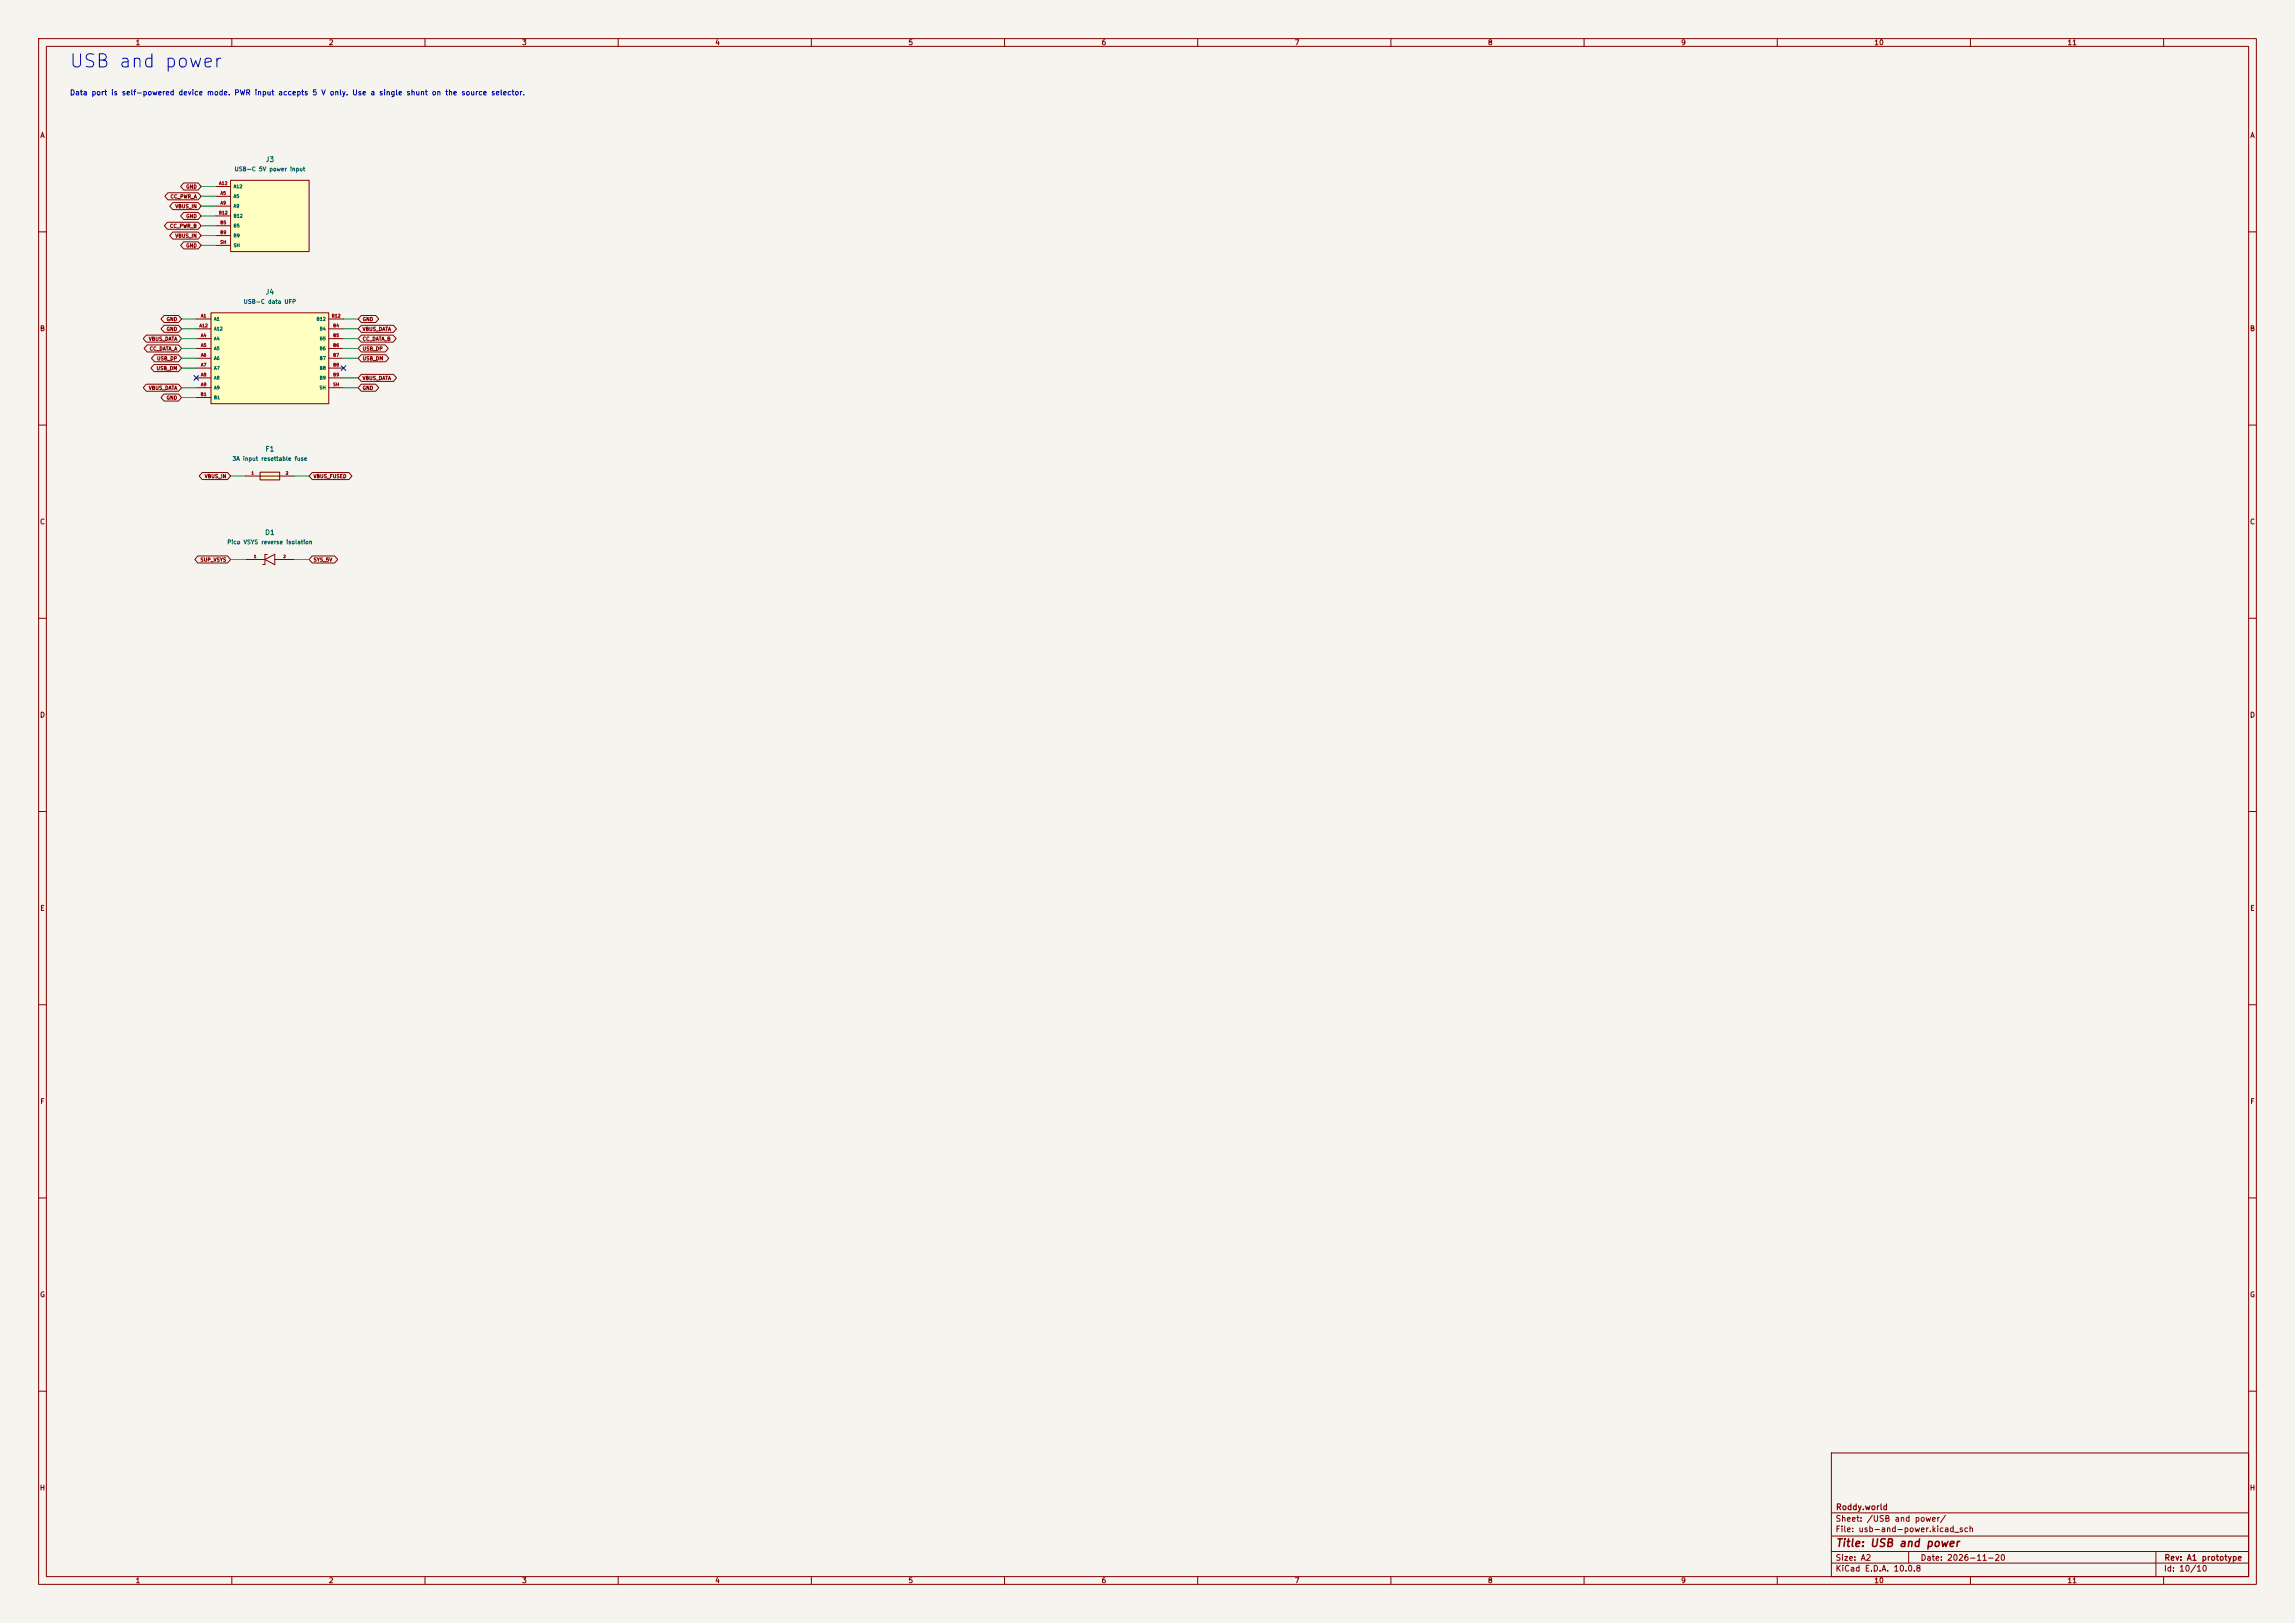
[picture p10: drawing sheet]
<svg xmlns="http://www.w3.org/2000/svg" width="594mm" height="420mm" viewBox="0 0 594 420" stroke-linecap="round" stroke-linejoin="round" font-family="sans-serif">
<defs><g id="words">
<text font-size="3.4" fill="#0000c2" x="17.8" y="18.4">USB and power</text>
<text font-size="2" fill="#840000" x="475" y="400.8">Title: USB and power</text>
<g font-size="1.5" fill="#840000">
<text x="475" y="394.1">Sheet: /USB and power/</text>
<text x="475.1" y="391.1">Roddy.world</text>
<text x="475" y="396.8">File: usb-and-power.kicad_sch</text>
<text x="475" y="407">KiCad E.D.A. 10.0.8</text>
<text x="475" y="404.2">Size: A2</text>
<text x="497" y="404.2">Date: 2026-11-20</text>
<text x="560" y="407">Id: 10/10</text>
<text x="560.1" y="404.2">Rev: A1 prototype</text>
</g>
<g font-size="1.3" fill="#840000">
<text x="35" y="12">1</text>
<text x="85" y="12">2</text>
<text x="135" y="12">3</text>
<text x="185" y="12">4</text>
<text x="235" y="12">5</text>
<text x="285" y="12">6</text>
<text x="335" y="12">7</text>
<text x="385" y="12">8</text>
<text x="435" y="12">9</text>
<text x="485" y="12">10</text>
<text x="535" y="12">11</text>
<text x="10.3" y="36">A</text>
<text x="582.3" y="36">A</text>
<text x="10.2" y="86">B</text>
<text x="582.2" y="86">B</text>
<text x="10.2" y="136">C</text>
<text x="582.2" y="136">C</text>
<text x="10.2" y="186">D</text>
<text x="582.2" y="186">D</text>
<text x="10.3" y="236">E</text>
<text x="582.3" y="236">E</text>
<text x="10.3" y="286">F</text>
<text x="582.3" y="286">F</text>
<text x="10.2" y="336">G</text>
<text x="582.2" y="336">G</text>
<text x="10.2" y="386">H</text>
<text x="582.2" y="386">H</text>
<text x="35" y="410">1</text>
<text x="85" y="410">2</text>
<text x="135" y="410">3</text>
<text x="185" y="410">4</text>
<text x="235" y="410">5</text>
<text x="285" y="410">6</text>
<text x="335" y="410">7</text>
<text x="385" y="410">8</text>
<text x="435" y="410">9</text>
<text x="485" y="410">10</text>
<text x="535" y="410">11</text>
</g>
<text font-size="1.3" fill="#0000c2" x="18" y="25">Data port is self-powered device mode. PWR input accepts 5 V only. Use a single shunt on the source selector.</text>
<g font-size="1.3" fill="#006464">
<text x="68.6" y="42.2">J3</text>
<text x="68.6" y="76.5">J4</text>
<text x="68.6" y="117.2">F1</text>
<text x="68.5" y="138.7">D1</text>
</g>
<g font-size="1.1" fill="#006464">
<text x="60.6" y="44.6">USB-C 5V power input</text>
<text x="62.9" y="78.8">USB-C data UFP</text>
<text x="60" y="119.5">3A input resettable fuse</text>
<text x="58.7" y="141.1">Pico VSYS reverse isolation</text>
</g>
<g font-size=".9" fill="#840000">
<text x="44" y="51.6">CC_PWR_A</text>
<text x="48.1" y="49">GND</text>
<text x="43.9" y="59.2">CC_PWR_B</text>
<text x="45.3" y="54.1">VBUS_IN</text>
<text x="48.1" y="56.6">GND</text>
<text x="45.3" y="61.7">VBUS_IN</text>
<text x="48.1" y="64.3">GND</text>
<text x="43" y="83.3">GND</text>
<text x="93.7" y="83.3">GND</text>
<text x="38.4" y="88.4">VBUS_DATA</text>
<text x="43" y="85.8">GND</text>
<text x="93.7" y="88.4">CC_DATA_B</text>
<text x="93.7" y="85.8">VBUS_DATA</text>
<text x="38.6" y="90.9">CC_DATA_A</text>
<text x="40.5" y="93.5">USB_DP</text>
<text x="93.7" y="93.5">USB_DM</text>
<text x="93.7" y="90.9">USB_DP</text>
<text x="38.4" y="101.1">VBUS_DATA</text>
<text x="40.4" y="96">USB_DM</text>
<text x="93.7" y="101.1">GND</text>
<text x="93.7" y="98.5">VBUS_DATA</text>
<text x="43" y="103.6">GND</text>
<text x="52.9" y="123.9">VBUS_IN</text>
<text x="81" y="123.9">VBUS_FUSED</text>
<text x="51.8" y="145.5">SUP_VSYS</text>
<text x="81" y="145.5">SYS_5V</text>
</g>
<g font-size=".8" fill="#a90000">
<text x="56.6" y="48">A12</text>
<text x="57" y="50.6">A5</text>
<text x="57" y="53.1">A9</text>
<text x="56.5" y="55.7">B12</text>
<text x="56.9" y="58.2">B5</text>
<text x="56.9" y="63.3">SH</text>
<text x="56.9" y="60.7">B9</text>
<text x="51.9" y="82.3">A1</text>
<text x="85.8" y="82.3">B12</text>
<text x="51.5" y="84.9">A12</text>
<text x="51.9" y="87.4">A4</text>
<text x="51.9" y="90">A5</text>
<text x="86.1" y="84.9">B4</text>
<text x="86.1" y="87.4">B5</text>
<text x="86.1" y="90">B6</text>
<text x="51.9" y="92.5">A6</text>
<text x="51.9" y="95">A7</text>
<text x="86.1" y="92.5">B7</text>
<text x="86.1" y="95">B8</text>
<text x="51.9" y="97.6">A8</text>
<text x="51.9" y="100.1">A9</text>
<text x="86.1" y="100.1">SH</text>
<text x="86.1" y="97.6">B9</text>
<text x="51.8" y="102.7">B1</text>
</g>
<g font-size=".8" fill="#006464">
<text x="60.4" y="51.4">A5</text>
<text x="60.4" y="54">A9</text>
<text x="60.4" y="48.9">A12</text>
<text x="60.4" y="59">B5</text>
<text x="60.4" y="56.5">B12</text>
<text x="60.4" y="61.6">B9</text>
<text x="60.4" y="64.1">SH</text>
<text x="55.3" y="83.2">A1</text>
<text x="81.8" y="83.2">B12</text>
<text x="55.3" y="88.3">A4</text>
<text x="55.3" y="85.7">A12</text>
<text x="82.6" y="85.7">B4</text>
<text x="82.6" y="88.3">B5</text>
<text x="55.3" y="90.8">A5</text>
<text x="55.3" y="93.3">A6</text>
<text x="55.3" y="95.9">A7</text>
<text x="82.6" y="90.8">B6</text>
<text x="82.6" y="93.3">B7</text>
<text x="82.6" y="95.9">B8</text>
<text x="55.3" y="98.4">A8</text>
<text x="55.3" y="101">A9</text>
<text x="82.6" y="101">SH</text>
<text x="82.6" y="98.4">B9</text>
<text x="55.3" y="103.5">B1</text>
</g>
<g font-size=".7" fill="#a90000">
<text x="65" y="123">1</text>
<text x="73.9" y="123">2</text>
<text x="65.6" y="144.5">1</text>
<text x="73.3" y="144.5">2</text>
</g>
</g></defs>
<path d="M0 0h594v420h-594z" fill="#f5f4ef" stroke="#f5f4ef" stroke-width=".26"/>
<g fill="none" stroke="#840000" stroke-width=".26">
<path d="M10 10h574v400h-574zM12 12h570v396h-570zM60 10v2M110 10v2M160 10v2M210 10v2M260 10v2M310 10v2M360 10v2M410 10v2M460 10v2M510 10v2"/>
<path d="M560 10v2M10 60h2M582 60h2M10 110h2M582 110h2M10 160h2M582 160h2M10 210h2M582 210h2M10 260h2M582 260h2M10 310h2"/>
<path d="M582 310h2M10 360h2M474 376h108v32h-108zM582 360h2M474 397.5h108M474 391.5h108M60 408v2M110 408v2M160 408v2M210 408v2M260 408v2M310 408v2"/>
<path d="M360 408v2M410 408v2M460 408v2M474 404.5h108M474 401.5h108M494 401.5v3M510 408v2M558 401.5v6.5M560 408v2"/>
</g>
<path d="M54.6 80.9h30.5v23.6h-30.5z" fill="#ffffc2"/>
<g fill="none" stroke="#840000" stroke-width=".26">
<path d="M50.8 82.6h3.8M50.8 87.6h3.8M50.8 90.2h3.8M50.8 92.7h3.8M50.8 95.3h3.8M50.8 97.8h3.8M50.8 85.1h3.8M54.6 80.9h30.5v23.6h-30.5zM85.1 82.6h3.8M85.1 87.6h3.8M85.1 90.2h3.8M85.1 92.7h3.8"/>
<path d="M85.1 95.3h3.8M85.1 97.8h3.8M85.1 85.1h3.8M50.8 100.3h3.8M50.8 102.9h3.8M85.1 100.3h3.8"/>
</g>
<path d="M67.3 122.2h5.1v2h-5.1z" fill="#ffffc2"/>
<path d="M63.5 123.2h12.7M67.3 122.2h5.1v2h-5.1zM63.5 144.8h5.1M68.6 144.8l2.5-1.4v2.7zM69.2 143.5h-.6v2.6h-.6M71.1 144.8h5.1" fill="none" stroke="#840000" stroke-width=".26"/>
<path d="M59.7 46.7h20.3v18.4h-20.3z" fill="#ffffc2"/>
<g fill="none" stroke="#840000" stroke-width=".26">
<path d="M43.3 57.5h8l.8 .9-.8 .9h-8l-.8-.9zM43.5 49.9h7.8l.8 .9-.8 .9h-7.8l-.8-.9zM44.7 52.4h6.6l.8 .9-.8 1h-6.6l-.8-1zM47.5 47.3h3.8l.8 1-.8 .9h-3.8l-.8-.9zM47.5 55h3.8l.8 .9-.8 .9h-3.8l-.8-.9zM55.9 50.8h3.8M55.9 53.3h3.8M55.9 48.3h3.8M55.9 58.4h3.8M55.9 55.9h3.8M59.7 46.7h20.3v18.4h-20.3zM44.7 60h6.6l.8 1-.8 .9h-6.6l-.8-.9z"/>
<path d="M47.5 62.6h3.8l.8 .9-.8 .9h-3.8l-.8-.9zM55.9 61h3.8M55.9 63.5h3.8M37.9 86.7h8.3l.8 .9-.8 .9h-8.3l-.8-.9zM37.9 99.4h8.3l.8 .9-.8 .9h-8.3l-.8-.9zM38.1 89.3h8.1l.8 .9-.8 .9h-8.1l-.8-.9zM39.9 94.3h6.3l.8 1-.8 .9h-6.3l-.8-.9zM40 91.8h6.2l.8 .9-.8 .9h-6.2l-.8-.9zM42.5 84.2h3.7l.8 .9-.8 .9h-3.7l-.8-.9zM42.5 81.6h3.7l.8 1-.8 .9h-3.7l-.8-.9zM93.5 99.4h3.7l.8 .9-.8 .9h-3.7l-.8-.9zM93.5 96.9h8.3l.8 .9-.8 .9h-8.3l-.8-.9z"/>
<path d="M93.5 91.8h6.3l.8 .9-.8 .9h-6.3l-.8-.9zM93.5 89.3h6.2l.8 .9-.8 .9h-6.2l-.8-.9zM93.5 86.7h8.2l.8 .9-.8 .9h-8.2l-.8-.9zM93.5 84.2h8.3l.8 .9-.8 .9h-8.3l-.8-.9zM93.5 81.6h3.7l.8 1-.8 .9h-3.7l-.8-.9zM42.5 102h3.7l.8 .9-.8 .9h-3.7l-.8-.9zM52.3 122.3h6.6l.8 .9-.8 .9h-6.6l-.7-.9zM80.8 122.3h9.5l.8 .9-.8 .9h-9.5l-.8-.9zM51.2 143.9h7.7l.8 .9-.8 .9h-7.7l-.8-.9zM80.8 143.9h5.8l.8 .9-.8 .9h-5.8l-.8-.9z"/>
</g>
<g fill="none" stroke="#009600" stroke-width=".26">
<path d="M52.1 48.3h3.8M52.1 53.3h3.8M52.1 55.9h3.8M52.1 58.4h3.8M52.1 50.8h3.8M52.1 61h3.8M52.1 63.5h3.8M47 82.6h3.8M47 87.6h3.8M47 90.2h3.8M47 92.7h3.8M47 85.1h3.8"/>
<path d="M47 95.3h3.8M88.9 82.6h3.8M88.9 87.6h3.8M88.9 90.2h3.8M88.9 92.7h3.8M88.9 97.8h3.8M88.9 85.1h3.8M47 102.9h3.8M47 100.3h3.8M88.9 100.3h3.8M59.7 123.2h3.8M76.2 123.2h3.8"/>
<path d="M59.7 144.8h3.8M76.2 144.8h3.8"/>
</g>
<path d="M50.2 97.2l1.2 1.2M51.4 97.2l-1.2 1.2M88.3 94.6l1.2 1.3M89.5 94.6l-1.2 1.3" fill="none" stroke="#000084" stroke-width=".26"/>
<use href="#words"/>
</svg>
